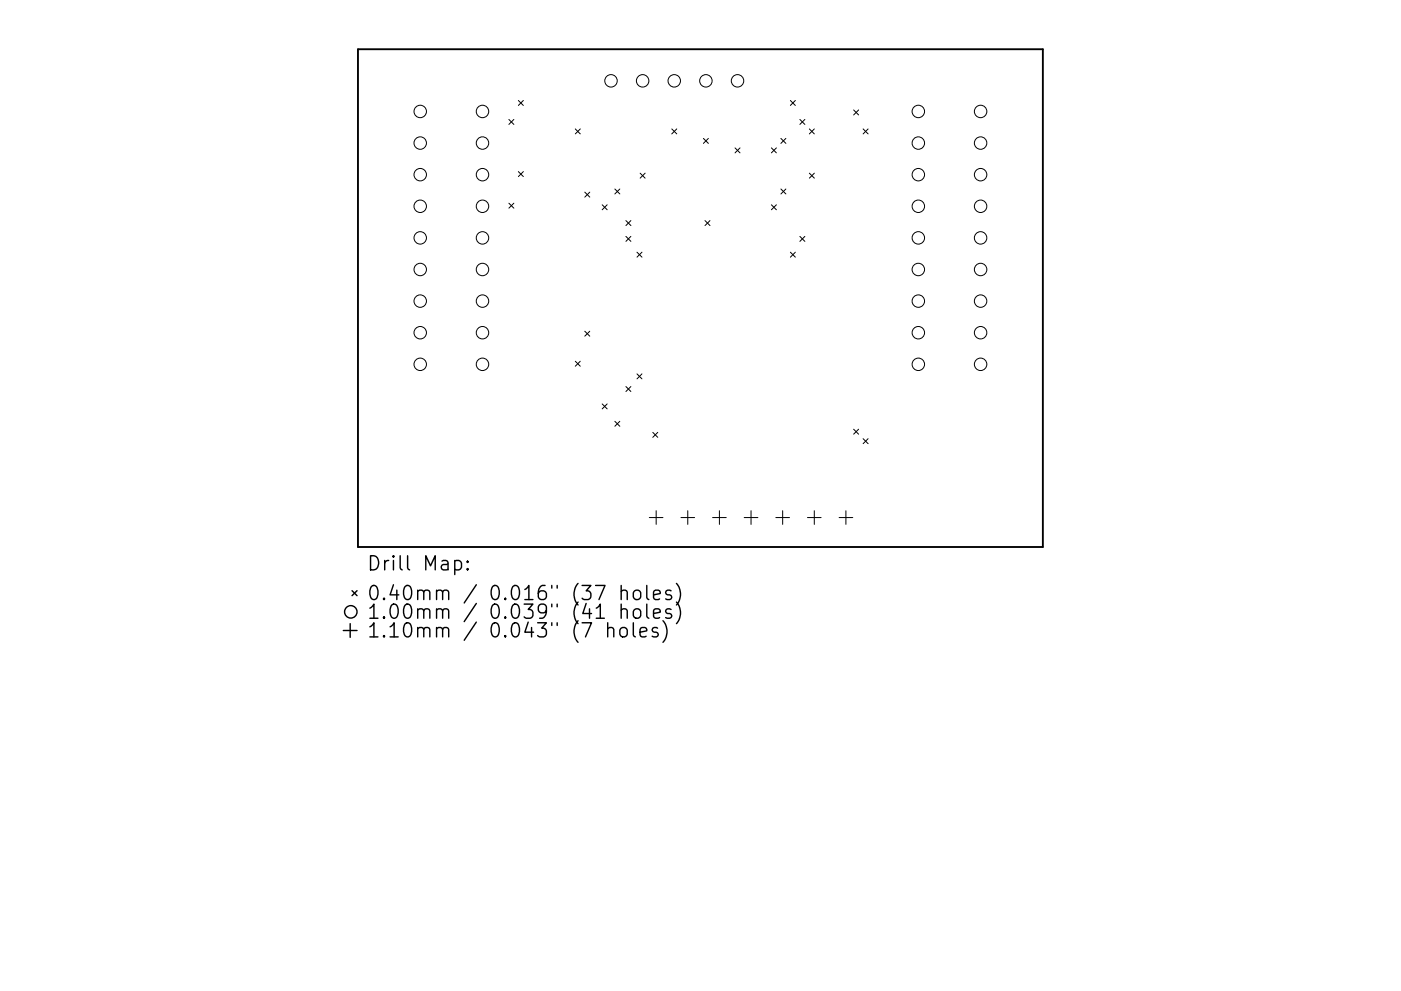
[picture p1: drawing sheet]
<svg xmlns="http://www.w3.org/2000/svg" width="297mm" height="210mm" viewBox="0 0 297 210" stroke-linecap="round" stroke-linejoin="round" font-family="sans-serif">
<defs><g id="words">
<g font-size="4.2">
<text x="77.7" y="121.1">Drill Map:</text>
<text x="77.7" y="127.4">0.40mm / 0.016&quot; (37 holes)</text>
<text x="77.7" y="131.3">1.00mm / 0.039&quot; (41 holes)</text>
<text x="77.7" y="135.3">1.10mm / 0.043&quot; (7 holes)</text>
</g>
</g></defs>
<path d="M75.9 10.4h145.2v105.7h-145.2z" fill="none" stroke="#000" stroke-width=".4"/>
<g fill="none" stroke="#000" stroke-width=".21">
<path d="M107.9 25.3l1 1.1M108.9 25.3l-1 1.1M109.9 21.3l1.1 1.1M109.9 36.4l1.1 1.1M111 21.3l-1.1 1.1M111 36.4l-1.1 1.1M122 27.4l1 1M123 27.4l-1 1M135.7 36.7l1.1 1.1M136.8 36.7l-1.1 1.1M142.4 27.4l1.1 1M143.5 27.4l-1.1 1"/>
<path d="M149.1 29.4l1.1 1M150.2 29.4l-1.1 1M155.8 31.4l1.1 1M156.9 31.4l-1.1 1M163.6 31.4l1 1M164.6 31.4l-1 1M165.6 29.4l1 1M166.6 29.4l-1 1M167.6 21.3l1 1.1M168.6 21.3l-1 1.1M169.6 25.3l1 1.1M170.6 25.3l-1 1.1"/>
<path d="M171.6 27.4l1.1 1M171.6 36.7l1.1 1.1M172.7 27.4l-1.1 1M172.7 36.7l-1.1 1.1M181 23.3l1 1.1M182 23.3l-1 1.1M183 27.4l1.1 1M184.1 27.4l-1.1 1M107.9 43.1l1 1.1M108.9 43.1l-1 1.1M124 40.8l1 1M125 40.8l-1 1"/>
<path d="M127.7 43.4l1 1.1M128.7 43.4l-1 1.1M130.4 40.1l1 1.1M131.4 40.1l-1 1.1M132.7 46.8l1.1 1.1M132.7 50.2l1.1 1M133.8 46.8l-1.1 1.1M133.8 50.2l-1.1 1M135.1 53.5l1 1.1M136.1 53.5l-1 1.1M149.5 46.8l1 1.1M150.5 46.8l-1 1.1"/>
<path d="M163.6 43.4l1 1.1M164.6 43.4l-1 1.1M165.6 40.1l1 1.1M166.6 40.1l-1 1.1M167.6 53.5l1 1.1M168.6 53.5l-1 1.1M169.6 50.2l1 1M170.6 50.2l-1 1M122 76.6l1 1.1M123 76.6l-1 1.1M124 70.3l1 1M125 70.3l-1 1"/>
<path d="M135.1 79.3l1 1.1M136.1 79.3l-1 1.1M127.7 85.7l1 1.1M128.7 85.7l-1 1.1M130.4 89.4l1 1M131.4 89.4l-1 1M132.7 82l1.1 1.1M133.8 82l-1.1 1.1M138.4 91.7l1.1 1.1M139.5 91.7l-1.1 1.1M181 91.1l1 1M182 91.1l-1 1"/>
<path d="M183 93.1l1.1 1M184.1 93.1l-1.1 1M137.7 109.8h2.9M139.1 108.4v2.9M144.4 109.8h2.9M145.8 108.4v2.9M151.1 109.8h2.9M152.5 108.4v2.9M157.8 109.8h2.9M159.2 108.4v2.9M164.5 109.8h2.9M165.9 108.4v2.9"/>
<path d="M171.2 109.8h2.9M172.6 108.4v2.9M177.9 109.8h2.9M179.4 108.4v2.9"/>
<circle cx="129.5" cy="17.2" r="1.32"/>
<circle cx="136.3" cy="17.2" r="1.32"/>
<circle cx="143" cy="17.2" r="1.32"/>
<circle cx="149.7" cy="17.2" r="1.32"/>
<circle cx="156.4" cy="17.2" r="1.32"/>
<circle cx="89.1" cy="30.4" r="1.32"/>
<circle cx="89.1" cy="37.1" r="1.32"/>
<circle cx="89.1" cy="23.6" r="1.32"/>
<circle cx="102.3" cy="30.4" r="1.32"/>
<circle cx="102.3" cy="37.1" r="1.32"/>
<circle cx="102.3" cy="23.6" r="1.32"/>
<circle cx="194.7" cy="30.4" r="1.32"/>
<circle cx="194.7" cy="37.1" r="1.32"/>
<circle cx="194.7" cy="23.6" r="1.32"/>
<circle cx="207.9" cy="30.4" r="1.32"/>
<circle cx="207.9" cy="37.1" r="1.32"/>
<circle cx="207.9" cy="23.6" r="1.32"/>
<circle cx="89.1" cy="43.8" r="1.32"/>
<circle cx="89.1" cy="50.5" r="1.32"/>
<circle cx="89.1" cy="57.2" r="1.32"/>
<circle cx="102.3" cy="43.8" r="1.32"/>
<circle cx="102.3" cy="57.2" r="1.32"/>
<circle cx="102.3" cy="50.5" r="1.32"/>
<circle cx="194.7" cy="43.8" r="1.32"/>
<circle cx="194.7" cy="57.2" r="1.32"/>
<circle cx="194.7" cy="50.5" r="1.32"/>
<circle cx="207.9" cy="43.8" r="1.32"/>
<circle cx="207.9" cy="57.2" r="1.32"/>
<circle cx="207.9" cy="50.5" r="1.32"/>
<circle cx="89.1" cy="70.6" r="1.32"/>
<circle cx="89.1" cy="77.3" r="1.32"/>
<circle cx="89.1" cy="63.9" r="1.32"/>
<circle cx="102.3" cy="70.6" r="1.32"/>
<circle cx="102.3" cy="77.3" r="1.32"/>
<circle cx="102.3" cy="63.9" r="1.32"/>
<circle cx="194.7" cy="70.6" r="1.32"/>
<circle cx="194.7" cy="77.3" r="1.32"/>
<circle cx="194.7" cy="63.9" r="1.32"/>
<circle cx="207.9" cy="70.6" r="1.32"/>
<circle cx="207.9" cy="77.3" r="1.32"/>
<circle cx="207.9" cy="63.9" r="1.32"/>
</g>
<g fill="none" stroke="#000" stroke-width=".3">
<path d="M96.4 119.1l.9-.2 .5 .6v.8l-.2 .5-.3 .1-.9-.1M99.1 119.1l.2 .1-.2 .1-.1-.1 .1-.1v.2M72.8 133.8h2.9M74.2 132.3v2.9M74.6 125.3l1.1 1.1M75.7 125.3l-1.1 1.1M99.1 120.6l.2 .2-.2 .1-.1-.1 .1-.2v.3M128.8 133.4a.74 .74 0 0 1 1.3 .2v1.5M128.8 132.1v3M131.6 133.4a.81 .81 0 0 1 .8-.3 .81 .81 0 0 1 .6 .6v.9a.81 .81 0 0 1-.8 .6 .81 .81 0 0 1-.8-.6v-.9zM131.7 125.5a.74 .74 0 0 1 1.3 .1v1.6M131.7 129.5a.74 .74 0 0 1 1.3 .1v1.6"/>
<path d="M131.7 124.2v3M131.7 128.2v3M134.3 132.1v2.6l.4 .4M134.4 125.5a.81 .81 0 0 1 .8-.3 .81 .81 0 0 1 .6 .6v.8a.81 .81 0 0 1-.7 .6 .81 .81 0 0 1-.8-.6v-.8zM134.6 129.3a.81 .81 0 0 1 1.2 .4v.9a.81 .81 0 0 1-.7 .6 .81 .81 0 0 1-.8-.6v-.9zM135.7 134.1l1.4-.3-.1-.5-.9-.2-.4 .5v1.1l.1 .3 .3 .1 .9-.1M137.1 124.2v2.6l.5 .4M137.1 128.2v2.5l.5 .5M138.6 126.2l1.4-.3-.2-.5-.8-.2-.4 .4v1.2l.1 .3 .3 .1 .8-.1M138.6 130.2l1.4-.3-.2-.6-.8-.1-.4 .4v1.1l.1 .3 .3 .2 .8-.2M139.4 133.3l-.7-.2-.4 .5 .1 .4 1 .3 .2 .3-.2 .4-.3 .1-.8-.1M140.6 131.7a3.4 3.4 0 0 1 0 4.6"/>
<path d="M142.3 125.4l-.7-.2-.5 .4 .2 .5 1 .3 .1 .2-.1 .5-.3 .1-.9-.1M142.3 129.3l-.7-.1-.5 .4 .2 .4 1 .3 .1 .3-.1 .4-.3 .2-.9-.2M143.4 123.8a3.4 3.4 0 0 1 0 4.6M143.4 127.7a3.4 3.4 0 0 1 0 4.6"/>
<circle cx="74.4" cy="129.8" r="1.32"/>
</g>
<use href="#words"/>
</svg>
